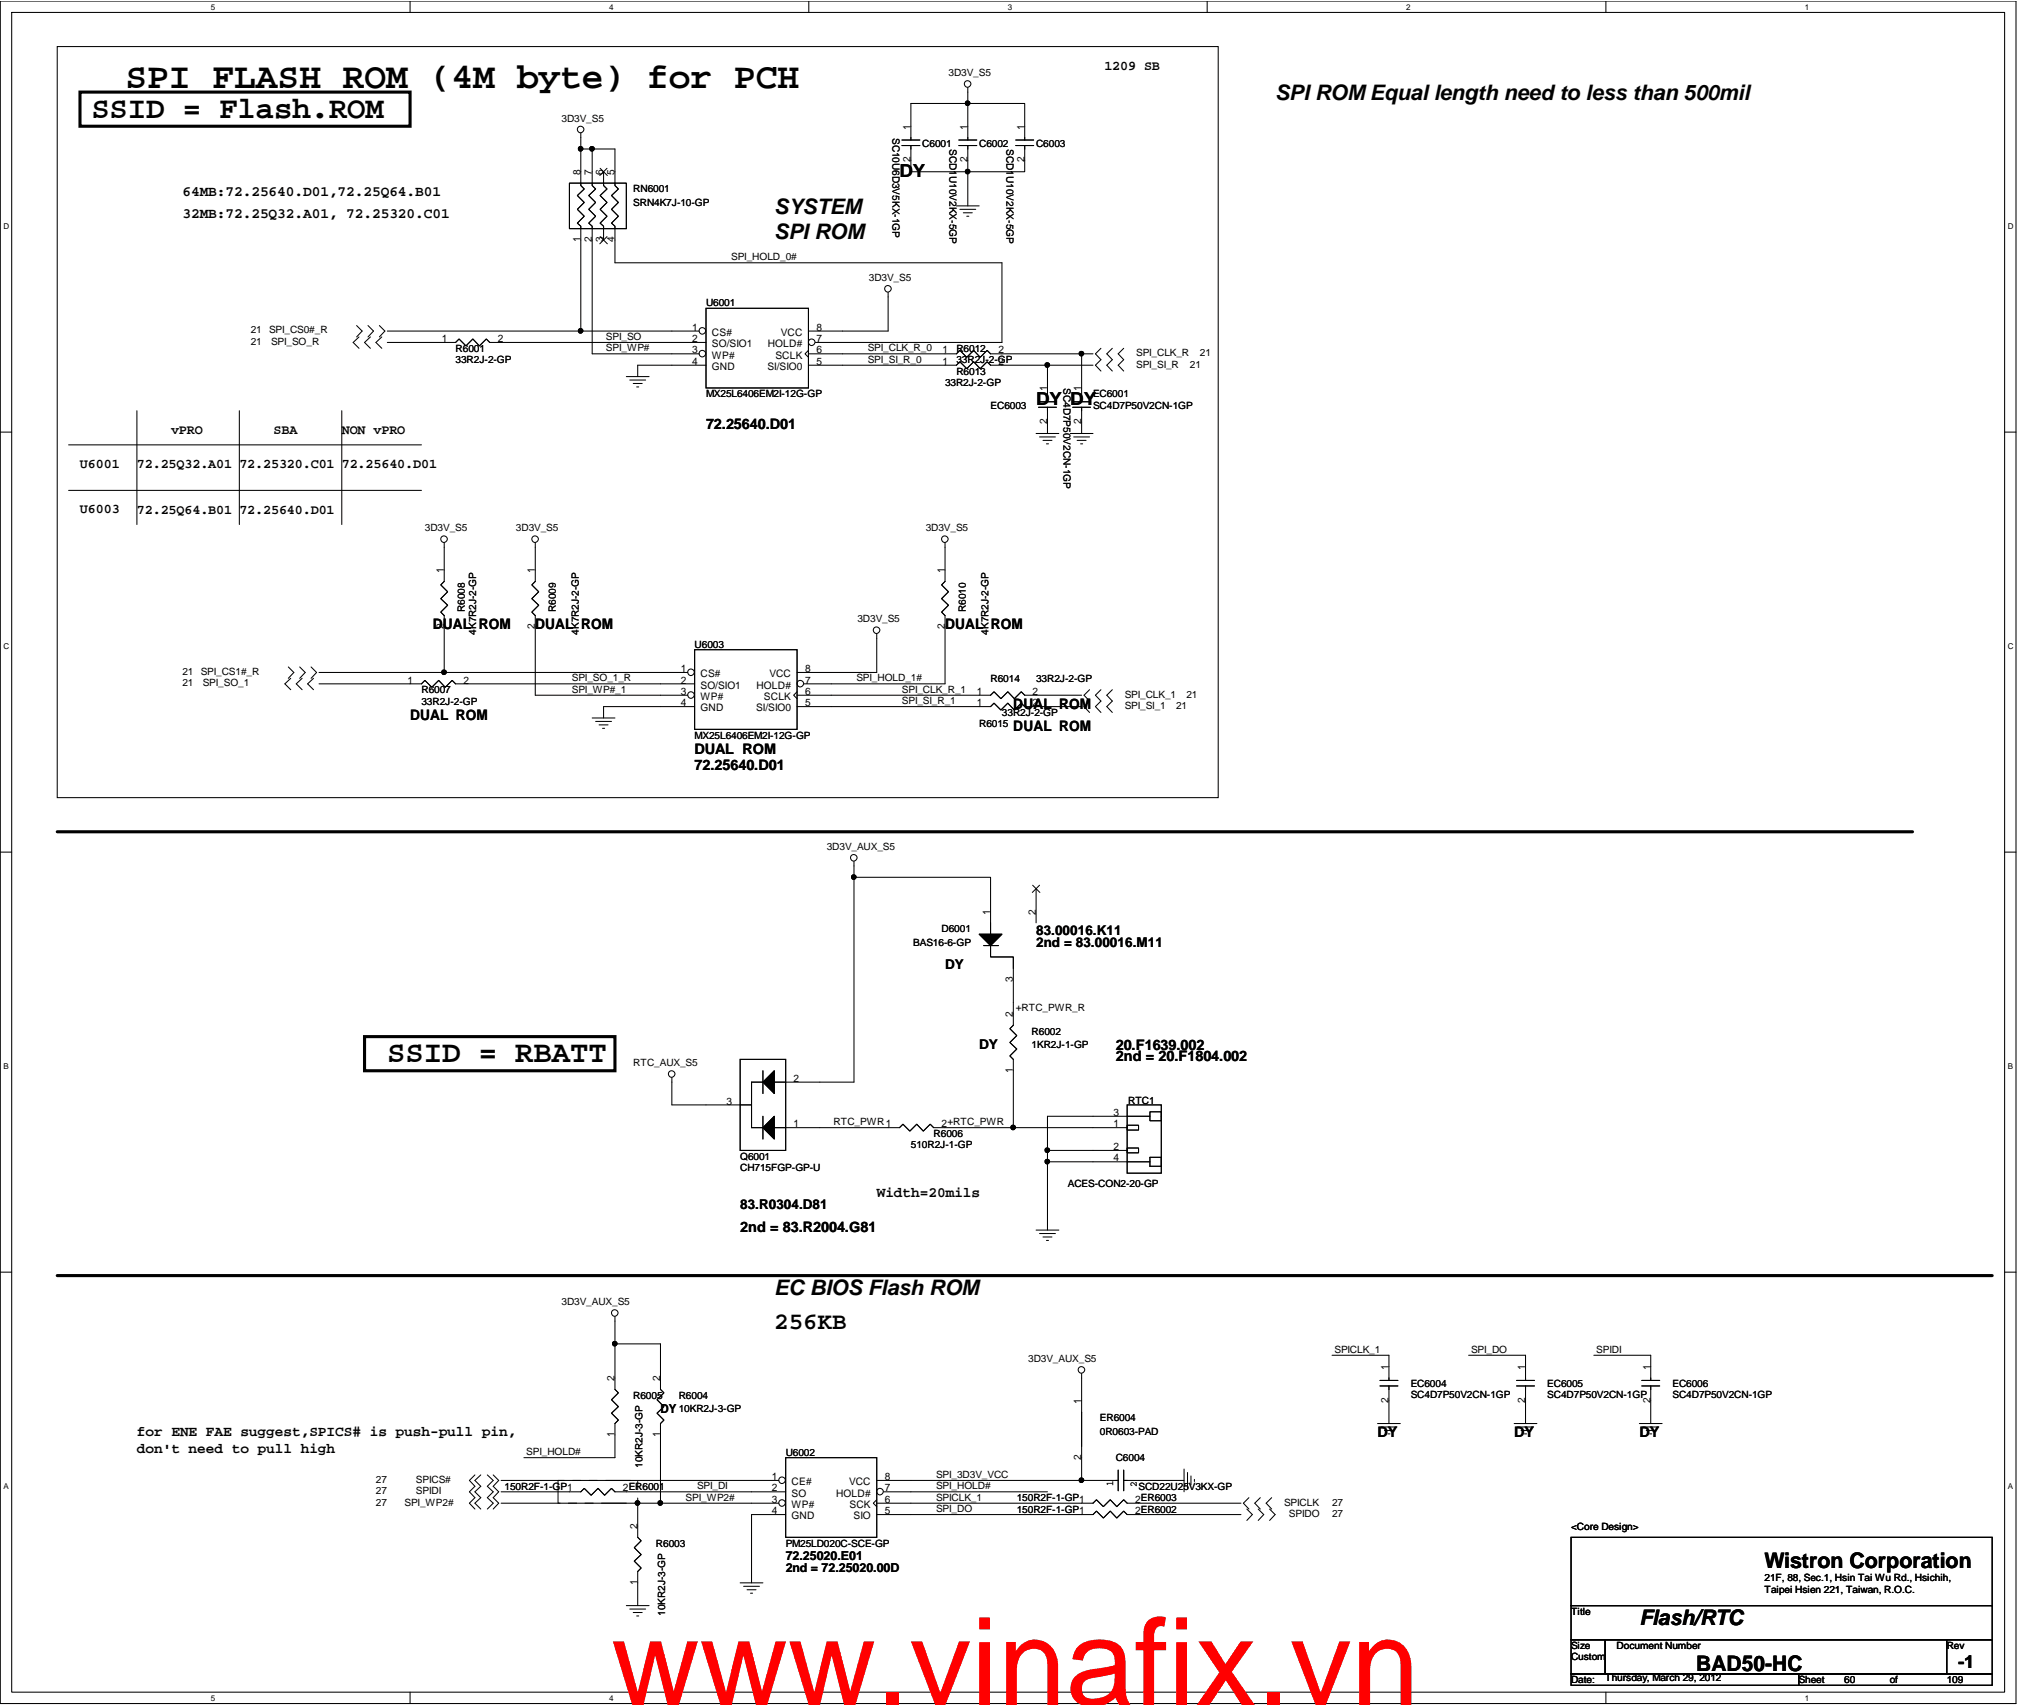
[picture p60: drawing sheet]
<svg xmlns="http://www.w3.org/2000/svg" width="234mm" height="197mm" viewBox="0 0 234 197" stroke-linecap="round" stroke-linejoin="round" font-family="sans-serif">
<defs><g id="words">
<text font-size="14.1" fill="#f00" x="70.6" y="196.9">www.vinafix.vn</text>
<text font-size="4.2" x="14.5" y="10.2">SPI FLASH ROM (4M byte) for PCH</text>
<g font-size="3.5">
<text x="10.5" y="13.6">SSID = Flash.ROM</text>
<text x="44.7" y="122.7">SSID = RBATT</text>
</g>
<text font-size="2.7" x="89.4" y="153.5">256KB</text>
<g font-size="2.5">
<text x="147.2" y="11.6">SPI ROM Equal length need to less than 500mil</text>
<text x="89.4" y="24.7">SYSTEM</text>
<text x="89.4" y="27.6">SPI ROM</text>
<text x="89.4" y="149.6">EC BIOS Flash ROM</text>
<text x="203.7" y="181.1">Wistron Corporation</text>
<text x="189.3" y="187.7">Flash/RTC</text>
<text x="195.8" y="192.9">BAD50-HC</text>
</g>
<g font-size="2.1">
<text x="103.8" y="20.5">DY</text>
<text x="119.6" y="46.8">DY DY</text>
<text x="226.1" y="192.6">-1</text>
</g>
<g font-size="1.7">
<text x="21.1" y="22.6">64MB:72.25640.D01,72.25Q64.B01</text>
<text x="21.1" y="25.2">32MB:72.25Q32.A01, 72.25320.C01</text>
<text x="81.5" y="49.5">72.25640.D01</text>
<text x="50" y="72.6">DUAL ROM</text>
<text x="61.8" y="72.6">DUAL ROM</text>
<text x="109.1" y="72.6">DUAL ROM</text>
<text x="47.3" y="83.1">DUAL ROM</text>
<text x="117" y="81.8">DUAL ROM</text>
<text x="80.2" y="88.9">72.25640.D01</text>
<text x="80.2" y="87.1">DUAL ROM</text>
<text x="117" y="84.5">DUAL ROM</text>
<text x="128.8" y="122.6">2nd = 20.F1804.002</text>
<text x="128.8" y="121.3">20.F1639.002</text>
<text x="85.4" y="142.3">2nd = 83.R2004.G81</text>
<text x="101.2" y="138.2">Width=20mils</text>
<text x="15.8" y="165.8">for ENE FAE suggest,SPICS# is push-pull pin,</text>
<text x="15.8" y="167.8">don't need to pull high</text>
<text x="159" y="165.9">DY</text>
<text x="174.8" y="165.9">DY</text>
<text x="189.3" y="165.9">DY</text>
</g>
<g font-size="1.6">
<text x="127.5" y="8">1209 SB</text>
<text x="19.7" y="50.1">vPRO</text>
<text x="31.6" y="50.1">SBA</text>
<text x="39.5" y="50.1">NON vPRO</text>
<text x="9.2" y="59.3">U6003</text>
<text x="9.2" y="54">U6001</text>
<text x="15.8" y="54">72.25Q32.A01</text>
<text x="15.8" y="59.3">72.25Q64.B01</text>
<text x="27.6" y="54">72.25320.C01</text>
<text x="27.6" y="59.3">72.25640.D01</text>
<text x="39.5" y="54">72.25640.D01</text>
<text x="119.6" y="108">83.00016.K11</text>
<text x="109.1" y="111.9">DY</text>
<text x="119.6" y="109.3">2nd = 83.00016.M11</text>
<text x="113" y="121.1">DY</text>
<text x="85.4" y="139.6">83.R0304.D81</text>
</g>
<g font-size="1.4">
<text x="76.3" y="163.1">DY</text>
<text x="90.7" y="180.2">72.25020.E01</text>
<text x="90.7" y="181.5">2nd = 72.25020.00D</text>
</g>
<g font-size="1.2">
<text x="109.5" y="8.8">3D3V_S5</text>
<text x="64.8" y="14.1">3D3V_S5</text>
<text x="103" y="15.9" transform="rotate(90 103 15.9)">SC10U6D3V5KX-1GP</text>
<text x="105.1" y="15" transform="rotate(-90 105.1 15)">1</text>
<text x="106.5" y="17">C6001</text>
<text x="109.6" y="17.2" transform="rotate(90 109.6 17.2)">SCD1U10V2KX-5GP</text>
<text x="111.7" y="15" transform="rotate(-90 111.7 15)">1</text>
<text x="113" y="17">C6002</text>
<text x="116.2" y="17.2" transform="rotate(90 116.2 17.2)">SCD1U10V2KX-5GP</text>
<text x="118.3" y="15" transform="rotate(-90 118.3 15)">1</text>
<text x="119.6" y="17">C6003</text>
<text x="67" y="20.2" transform="rotate(-90 67 20.2)">8</text>
<text x="68.3" y="20.2" transform="rotate(-90 68.3 20.2)">7</text>
<text x="69.6" y="20.2" transform="rotate(-90 69.6 20.2)">6</text>
<text x="71" y="20.2" transform="rotate(-90 71 20.2)">5</text>
<text x="73.1" y="22.2">RN6001</text>
<text x="73.1" y="23.8">SRN4K7J-10-GP</text>
<text x="105.1" y="18.8" transform="rotate(-90 105.1 18.8)">2</text>
<text x="111.7" y="18.8" transform="rotate(-90 111.7 18.8)">2</text>
<text x="118.3" y="18.8" transform="rotate(-90 118.3 18.8)">2</text>
<text x="67" y="28" transform="rotate(-90 67 28)">1</text>
<text x="68.3" y="28" transform="rotate(-90 68.3 28)">2</text>
<text x="69.6" y="28" transform="rotate(-90 69.6 28)">3</text>
<text x="71" y="28" transform="rotate(-90 71 28)">4</text>
<text x="81.5" y="35.4">U6001</text>
<text x="84.4" y="30.1">SPI_HOLD_0#</text>
<text x="100.3" y="32.5">3D3V_S5</text>
<text x="28.9" y="39.8">21</text>
<text x="28.9" y="38.5">21</text>
<text x="31.1" y="38.5">SPI_CS0#_R</text>
<text x="31.3" y="39.8">SPI_SO_R</text>
<text x="51" y="39.5">1</text>
<text x="52.6" y="40.6">R6001</text>
<text x="52.6" y="41.9">33R2J-2-GP</text>
<text x="57.5" y="39.5">2</text>
<text x="70" y="40.6">SPI_WP#</text>
<text x="70" y="39.3">SPI_SO</text>
<text x="79.9" y="38.2">1</text>
<text x="79.9" y="39.5">2</text>
<text x="79.9" y="40.8">3</text>
<text x="82.2" y="38.8">CS#</text>
<text x="82.2" y="40.1">SO/SIO1</text>
<text x="82.2" y="41.4">WP#</text>
<text x="88.6" y="40.1">HOLD#</text>
<text x="89.5" y="41.4">SCLK</text>
<text x="90.1" y="38.8">VCC</text>
<text x="94.2" y="39.5">7</text>
<text x="94.2" y="40.8">6</text>
<text x="94.2" y="38.2">8</text>
<text x="100.2" y="40.6">SPI_CLK_R_0</text>
<text x="100.2" y="41.9">SPI_SI_R_0</text>
<text x="108.8" y="40.8">1</text>
<text x="110.4" y="40.6">R6012</text>
<text x="110.4" y="41.9">33R2J-2-GP</text>
<text x="115.3" y="40.8">2</text>
<text x="131.2" y="41.1">SPI_CLK_R</text>
<text x="138.5" y="41.1">21</text>
<text x="79.9" y="42.1">4</text>
<text x="81.5" y="45.9">MX25L6406EM2I-12G-GP</text>
<text x="82.2" y="42.7">GND</text>
<text x="88.6" y="42.7">SI/SIO0</text>
<text x="94.2" y="42.1">5</text>
<text x="108.8" y="42.1">1</text>
<text x="109.1" y="44.6">33R2J-2-GP</text>
<text x="110.4" y="43.2">R6013</text>
<text x="114.4" y="47.2">EC6003</text>
<text x="115.3" y="42.1">2</text>
<text x="120.9" y="45.2" transform="rotate(-90 120.9 45.2)">1</text>
<text x="122.8" y="44.8" transform="rotate(90 122.8 44.8)">SC4D7P50V2CN-1GP</text>
<text x="124.8" y="45.2" transform="rotate(-90 124.8 45.2)">1</text>
<text x="126.2" y="45.9">EC6001</text>
<text x="126.2" y="47.2">SC4D7P50V2CN-1GP</text>
<text x="131.2" y="42.4">SPI_SI_R</text>
<text x="137.4" y="42.4">21</text>
<text x="120.9" y="49" transform="rotate(-90 120.9 49)">2</text>
<text x="124.8" y="49" transform="rotate(-90 124.8 49)">2</text>
<text x="49.1" y="61.4">3D3V_S5</text>
<text x="59.6" y="61.4">3D3V_S5</text>
<text x="106.9" y="61.4">3D3V_S5</text>
<text x="51.2" y="66.2" transform="rotate(-90 51.2 66.2)">1</text>
<text x="53.7" y="70.7" transform="rotate(-90 53.7 70.7)">R6008</text>
<text x="61.8" y="66.2" transform="rotate(-90 61.8 66.2)">1</text>
<text x="64.2" y="70.7" transform="rotate(-90 64.2 70.7)">R6009</text>
<text x="99" y="71.9">3D3V_S5</text>
<text x="109.1" y="66.2" transform="rotate(-90 109.1 66.2)">1</text>
<text x="111.5" y="70.7" transform="rotate(-90 111.5 70.7)">R6010</text>
<text x="21.1" y="77.9">21</text>
<text x="23.2" y="77.9">SPI_CS1#_R</text>
<text x="51.2" y="72.6" transform="rotate(-90 51.2 72.6)">2</text>
<text x="55" y="73.3" transform="rotate(-90 55 73.3)">4K7R2J-2-GP</text>
<text x="61.8" y="72.6" transform="rotate(-90 61.8 72.6)">2</text>
<text x="66.8" y="73.3" transform="rotate(-90 66.8 73.3)">4K7R2J-2-GP</text>
<text x="78.6" y="77.6">1</text>
<text x="80.2" y="74.8">U6003</text>
<text x="92.9" y="77.6">8</text>
<text x="109.1" y="72.6" transform="rotate(-90 109.1 72.6)">2</text>
<text x="114.1" y="73.3" transform="rotate(-90 114.1 73.3)">4K7R2J-2-GP</text>
<text x="21.1" y="79.2">21</text>
<text x="23.4" y="79.2">SPI_SO_1</text>
<text x="47.1" y="78.9">1</text>
<text x="48.7" y="80">R6007</text>
<text x="48.7" y="81.4">33R2J-2-GP</text>
<text x="53.5" y="78.9">2</text>
<text x="66" y="78.7">SPI_SO_1_R</text>
<text x="66" y="80">SPI_WP#_1</text>
<text x="78.6" y="78.9">2</text>
<text x="78.6" y="80.2">3</text>
<text x="78.6" y="81.6">4</text>
<text x="80.9" y="78.2">CS#</text>
<text x="80.9" y="79.5">SO/SIO1</text>
<text x="80.9" y="80.8">WP#</text>
<text x="80.9" y="82.1">GND</text>
<text x="87.3" y="82.1">SI/SIO0</text>
<text x="87.3" y="79.5">HOLD#</text>
<text x="88.2" y="80.8">SCLK</text>
<text x="88.8" y="78.2">VCC</text>
<text x="92.9" y="78.9">7</text>
<text x="92.9" y="81.6">5</text>
<text x="92.9" y="80.2">6</text>
<text x="98.9" y="78.7">SPI_HOLD_1#</text>
<text x="104.1" y="81.3">SPI_SI_R_1</text>
<text x="104.1" y="80">SPI_CLK_R_1</text>
<text x="112.8" y="80.2">1</text>
<text x="112.8" y="81.6">1</text>
<text x="113" y="84">R6015</text>
<text x="114.4" y="78.7">R6014</text>
<text x="115.7" y="82.7">33R2J-2-GP</text>
<text x="119.2" y="80.2">2</text>
<text x="119.2" y="81.6">2</text>
<text x="119.6" y="78.7">33R2J-2-GP</text>
<text x="129.8" y="80.6">SPI_CLK_1</text>
<text x="129.8" y="81.9">SPI_SI_1</text>
<text x="135.8" y="81.9">21</text>
<text x="137" y="80.6">21</text>
<text x="80.2" y="85.3">MX25L6406EM2I-12G-GP</text>
<text x="95.4" y="98.2">3D3V_AUX_S5</text>
<text x="108.7" y="107.6">D6001</text>
<text x="114.3" y="105.6" transform="rotate(-90 114.3 105.6)">1</text>
<text x="119.6" y="105.6" transform="rotate(-90 119.6 105.6)">2</text>
<text x="105.4" y="109.2">BAS16-6-GP</text>
<text x="116.9" y="113.4" transform="rotate(-90 116.9 113.4)">3</text>
<text x="116.9" y="117.5" transform="rotate(-90 116.9 117.5)">2</text>
<text x="117.3" y="116.8">+RTC_PWR_R</text>
<text x="119.1" y="119.5">R6002</text>
<text x="73.1" y="123.1">RTC_AUX_S5</text>
<text x="91.6" y="124.9">2</text>
<text x="116.9" y="123.9" transform="rotate(-90 116.9 123.9)">1</text>
<text x="119.1" y="121.1">1KR2J-1-GP</text>
<text x="83.9" y="127.5">3</text>
<text x="91.6" y="130.2">1</text>
<text x="96.2" y="129.9">RTC_PWR1</text>
<text x="107.8" y="131.3">R6006</text>
<text x="108.7" y="130.2">2+RTC_PWR</text>
<text x="128.5" y="130.2">1</text>
<text x="128.5" y="128.9">3</text>
<text x="130.2" y="127.5">RTC1</text>
<text x="85.4" y="133.9">Q6001</text>
<text x="85.4" y="135.2">CH715FGP-GP-U</text>
<text x="105.2" y="132.6">510R2J-1-GP</text>
<text x="123.3" y="137.1">ACES-CON2-20-GP</text>
<text x="128.5" y="134.1">4</text>
<text x="128.5" y="132.8">2</text>
<text x="64.8" y="150.7">3D3V_AUX_S5</text>
<text x="71" y="159.5" transform="rotate(-90 71 159.5)">2</text>
<text x="73.1" y="161.5">R6005</text>
<text x="76.2" y="159.5" transform="rotate(-90 76.2 159.5)">2</text>
<text x="78.4" y="161.5">R6004</text>
<text x="118.7" y="157.3">3D3V_AUX_S5</text>
<text x="154.1" y="156.2">SPICLK_1</text>
<text x="160.3" y="162" transform="rotate(-90 160.3 162)">2</text>
<text x="160.3" y="158.2" transform="rotate(-90 160.3 158.2)">1</text>
<text x="162.9" y="160.2">EC6004</text>
<text x="162.9" y="161.4">SC4D7P50V2CN-1GP</text>
<text x="169.8" y="156.2">SPI_DO</text>
<text x="176.1" y="162" transform="rotate(-90 176.1 162)">2</text>
<text x="176.1" y="158.2" transform="rotate(-90 176.1 158.2)">1</text>
<text x="178.6" y="160.2">EC6005</text>
<text x="178.6" y="161.4">SC4D7P50V2CN-1GP</text>
<text x="184.3" y="156.2">SPIDI</text>
<text x="190.5" y="162" transform="rotate(-90 190.5 162)">2</text>
<text x="190.5" y="158.2" transform="rotate(-90 190.5 158.2)">1</text>
<text x="193.1" y="160.2">EC6006</text>
<text x="193.1" y="161.4">SC4D7P50V2CN-1GP</text>
<text x="71" y="165.9" transform="rotate(-90 71 165.9)">1</text>
<text x="76.2" y="165.9" transform="rotate(-90 76.2 165.9)">1</text>
<text x="78.4" y="163.1">10KR2J-3-GP</text>
<text x="124.8" y="162.1" transform="rotate(-90 124.8 162.1)">1</text>
<text x="127" y="164.1">ER6004</text>
<text x="127" y="165.7">0R0603-PAD</text>
<text x="43.4" y="171.2">27</text>
<text x="43.4" y="172.5">27</text>
<text x="43.4" y="173.9">27</text>
<text x="46.7" y="173.9">SPI_WP2#</text>
<text x="48" y="171.2">SPICS#</text>
<text x="48" y="172.5">SPIDI</text>
<text x="58.3" y="172">150R2F-1-GP1</text>
<text x="60.8" y="168">SPI_HOLD#</text>
<text x="71.9" y="172.2">2ER6001</text>
<text x="74.2" y="169.5" transform="rotate(-90 74.2 169.5)">10KR2J-3-GP</text>
<text x="79.2" y="173.3">SPI_WP2#</text>
<text x="80.5" y="172">SPI_DI</text>
<text x="89.1" y="170.9">1</text>
<text x="89.1" y="172.2">2</text>
<text x="89.1" y="173.5">3</text>
<text x="90.7" y="168.1">U6002</text>
<text x="91.4" y="171.5">CE#</text>
<text x="91.4" y="172.8">SO</text>
<text x="96.5" y="172.8">HOLD#</text>
<text x="98" y="171.5">VCC</text>
<text x="102.1" y="172.2">7</text>
<text x="102.1" y="173.5">6</text>
<text x="102.1" y="170.9">8</text>
<text x="108.1" y="172">SPI_HOLD#</text>
<text x="108.1" y="173.3">SPICLK_1</text>
<text x="108.1" y="170.7">SPI_3D3V_VCC</text>
<text x="117.4" y="173.3">150R2F-1-GP1</text>
<text x="124.8" y="168.6" transform="rotate(-90 124.8 168.6)">2</text>
<text x="128.5" y="171.6" transform="rotate(-90 128.5 171.6)">1</text>
<text x="128.8" y="168.8">C6004</text>
<text x="131" y="173.5">2ER6003</text>
<text x="131.2" y="171.7" transform="rotate(-90 131.2 171.7)">2</text>
<text x="131.4" y="172">SCD22U25V3KX-GP</text>
<text x="148.2" y="173.9">SPICLK</text>
<text x="153.8" y="173.9">27</text>
<text x="73.6" y="176.6" transform="rotate(-90 73.6 176.6)">2</text>
<text x="75.7" y="178.6">R6003</text>
<text x="89.1" y="174.8">4</text>
<text x="90.7" y="178.6">PM25LD020C-SCE-GP</text>
<text x="91.4" y="174.1">WP#</text>
<text x="91.4" y="175.4">GND</text>
<text x="98.1" y="174.1">SCK</text>
<text x="98.5" y="175.4">SIO</text>
<text x="102.1" y="174.8">5</text>
<text x="108.1" y="174.6">SPI_DO</text>
<text x="117.4" y="174.7">150R2F-1-GP1</text>
<text x="131" y="174.8">2ER6002</text>
<text x="148.8" y="175.2">SPIDO</text>
<text x="153.8" y="175.2">27</text>
<text x="181.4" y="176.6">&lt;Core Design&gt;</text>
<text x="73.6" y="183" transform="rotate(-90 73.6 183)">1</text>
<text x="203.7" y="182.5">21F, 88, Sec.1, Hsin Tai Wu Rd., Hsichih,</text>
<text x="203.7" y="183.9">Taipei Hsien 221, Taiwan, R.O.C.</text>
<text x="76.8" y="186.6" transform="rotate(-90 76.8 186.6)">10KR2J-3-GP</text>
<text x="181.4" y="186.5">Title</text>
<text x="181.4" y="190.4">Size</text>
<text x="181.4" y="191.7">Custom</text>
<text x="186.6" y="190.4">Document Number</text>
<text x="224.7" y="190.4">Rev</text>
<text x="181.4" y="194.4">Date:</text>
<text x="185.3" y="194.1">Thursday, March 29, 2012</text>
<text x="207.6" y="194.4">Sheet</text>
<text x="212.9" y="194.4">60</text>
<text x="218.2" y="194.4">of</text>
<text x="224.7" y="194.4">109</text>
</g>
<g font-size=".9">
<text x="24.3" y="1.1">5</text>
<text x="70.3" y="1.1">4</text>
<text x="116.3" y="1.1">3</text>
<text x="162.3" y="1.1">2</text>
<text x="208.4" y="1.1">1</text>
<text x=".4" y="26.5">D</text>
<text x="231.8" y="26.5">D</text>
<text x=".4" y="74.9">C</text>
<text x="231.8" y="74.9">C</text>
<text x=".4" y="123.4">B</text>
<text x="231.8" y="123.4">B</text>
<text x=".4" y="171.9">A</text>
<text x="231.8" y="171.9">A</text>
<text x="24.3" y="196.4">5</text>
<text x="70.3" y="196.4">4</text>
<text x="162.3" y="196.4">2</text>
<text x="208.4" y="196.4">1</text>
</g>
</g></defs>
<path d="M0 .1h232.7v196.6h-232.7zM1.4 1.4h230v194h-230z" fill="none" stroke="#000" stroke-width=".12"/>
<g fill="#fff">
<path d="M24.3 .3h.5v1h-.5z"/>
<path d="M24.3 195.6h.5v1h-.5z"/>
</g>
<path d="M47.3 .1v1.3M47.3 195.4v1.3" fill="none" stroke="#000" stroke-width=".12"/>
<g fill="#fff">
<path d="M70.3 .3h.5v1h-.5z"/>
<path d="M70.3 195.6h.5v1h-.5z"/>
</g>
<path d="M93.4 .1v1.3M93.4 195.4v1.3" fill="none" stroke="#000" stroke-width=".12"/>
<g fill="#fff">
<path d="M116.3 .3h.6v1h-.6z"/>
<path d="M116.3 195.6h.6v1h-.6z"/>
</g>
<path d="M139.4 .1v1.3M139.4 195.4v1.3" fill="none" stroke="#000" stroke-width=".12"/>
<g fill="#fff">
<path d="M162.3 .3h.6v1h-.6z"/>
<path d="M162.3 195.6h.6v1h-.6z"/>
</g>
<path d="M185.4 .1v1.3M185.4 195.4v1.3" fill="none" stroke="#000" stroke-width=".12"/>
<g fill="#fff">
<path d="M208.4 .3h.5v1h-.5z"/>
<path d="M208.4 195.6h.5v1h-.5z"/>
<path d="M.4 25.6h.7v1.1h-.7z"/>
<path d="M231.8 25.6h.7v1.1h-.7z"/>
<path d="M.4 74.1h.7v1h-.7z"/>
<path d="M231.8 74.1h.7v1h-.7z"/>
</g>
<path d="M0 49.9h1.4M231.4 49.9h1.3" fill="none" stroke="#000" stroke-width=".12"/>
<g fill="#fff">
<path d="M.4 122.6h.6v1h-.6z"/>
<path d="M231.8 122.6h.6v1h-.6z"/>
</g>
<path d="M0 98.4h1.4M231.4 98.4h1.3" fill="none" stroke="#000" stroke-width=".12"/>
<g fill="#fff">
<path d="M.4 171.1h.6v1h-.6z"/>
<path d="M231.8 171.1h.6v1h-.6z"/>
</g>
<g fill="none" stroke="#000" stroke-width=".12">
<path d="M6.6 5.4h134v86.7h-134zM67.1 15.4v1.8h1.3M67.1 17.2v2.6M68.4 17.2h2.6v2.6M68.4 17.2v2.6M105.2 18.5v1.3h6.5M110.7 16.8h2.1M110.7 16.2h2.1M111.7 11.9h-6.5v2.7M111.7 19.8v4M111.7 11.9v4.3M111.7 16.8v3"/>
<path d="M111.7 10.1v1.8M111.7 11.9h6.6v2.7M118.3 18.5v1.3h-6.6M41.2 37.6l.6 .6-.6 .7M41.4 38.9l-.6 .6 .6 .7M42.5 37.6l.6 .6-.6 .7M42.8 38.9l-.7 .6 .7 .7M43.8 37.6l.6 .6-.6 .7M44.1 38.9l-.7 .6 .7 .7M44.7 38.2h22.4M44.7 39.5h6.6M57.9 39.5h19.7"/>
<path d="M67.1 38.2h10.5M67.1 27.7v10.5M68.4 27.7v13.2h9.2M71 27.7v2.6h44.7v9.2h-18.4M102.5 33.8v4.4h-5.2M110.4 23.8h2.6M110.8 24.2h1.8M111.2 24.6h1M111.6 25h.2M7.9 51.4h40.8M7.9 56.6h40.8M15.8 47.4v13.2"/>
<path d="M27.6 47.4v13.2M39.5 47.4v13.2M72.3 43.5h2.6M72.7 43.9h1.8M73.1 44.3h1M73.5 44.7h.2M77.6 42.2h-4v1.3M97.3 42.2h11.8M115.7 42.2h5.2M119.6 50.1h2.6M120 50.5h1.8M120.4 50.9h1"/>
<path d="M120.8 51.3h.2M120.9 48.7v1.4M120.9 42.2v2.6M120.9 42.2h5.3M123.6 50.1h2.6M124 50.5h1.8M124.4 50.9h1M124.8 51.3h.2M124.9 40.9h-10.5l-.4-.4-.8 .8-.8-.8-.8 .8-.8-.8-.4 .4h-13.1M124.9 48.7v1.4M124.9 40.9h1.3M124.9 40.9v3.9"/>
<path d="M127.1 40.2l-.6 .7 .6 .6-.6 .7 .6 .6M128.4 40.2l-.6 .7 .6 .6-.6 .7 .6 .6M129.7 40.2l-.6 .7 .6 .6-.6 .7 .6 .6M33.3 77l.6 .7-.6 .6M33.6 78.3l-.7 .7 .7 .6M34.6 77l.6 .7-.6 .6M34.9 78.3l-.7 .7 .7 .6M35.9 77l.7 .7-.7 .6M36.2 78.3l-.7 .7 .7 .6M36.8 77.6h14.5M51.3 72.4v5.2M51.3 77.6h25"/>
<path d="M51.3 62.7v3.1M61.8 72.4v7.9h14.5M61.8 62.7v3.1M76.3 79h-23.7l-.4-.4-.8 .8-.8-.8-.8 .8-.7-.8-.4 .4h-11.9M101.2 73.2v4.5h-5.2M109.1 62.7v3.1M109.1 72.4v6.6h-13.1M125.8 79.6l-.7 .7 .7 .7-.7 .6 .7 .7M127.1 79.6l-.6 .7 .6 .7-.6 .6 .6 .7M128.4 79.6l-.6 .7 .6 .7-.6 .6 .6 .7M68.4 82.9h2.6M68.8 83.3h1.8"/>
<path d="M69.2 83.7h1M69.6 84.1h.2M76.3 81.6h-6.6v1.3M96 81.6h17M96 80.3h17M98.6 99.5v1.8h15.8v6.6M119.6 81.6h5.3M119.6 80.3h5.3M98.6 101.3v23.7h-9.2M113 107.9h2.7l-1.3 1.3zM113.6 109.2h1.7M114.4 109.2v1.3h2.6v6.6"/>
<path d="M119.2 102.2l.9 .9M119.6 102.6v4M120 102.2l-.8 .9M77.6 124.4v3.2h9.2M85.4 122.3h5.3v10.5h-5.3zM88.1 125h-1.3v5.2h1.3M88.1 128.9v2.6M88.1 123.6v2.7M89.4 130.2h13.1M89.4 128.9v2.6l-1.3-1.3zM89.4 123.6v2.7l-1.3-1.3zM109.1 130.2h7.9"/>
<path d="M117 123.6v6.6M117 130.2h9.2M120.9 134.2v7.8M120.9 132.8v1.4M120.9 132.8h5.3M120.9 134.2h5.3M126.2 128.9h-5.3v3.9M0 146.9h1.4M71 155.2h5.3v3.9M71 155.2v3.9M71 152v3.2M119.6 142h2.6"/>
<path d="M120 142.4h1.8M120.4 142.8h1M120.8 143.2h.2M124.9 158.6v3.1M153.8 156.5h6.5v1.3M169.5 156.5h6.6v1.3M184 156.5h6.6v2.9M189.5 159.4h2.1M231.4 146.9h1.3M54.8 170.3l-.6 .6 .6 .7-.6 .7 .6 .6-.6 .7 .6 .7M55.5 170.3l-.7 .6 .7 .7-.7 .7 .7 .6-.7 .7 .7 .7M56.3 170.3l.6 .6-.6 .7 .6 .7-.6 .6 .6 .7-.6 .7"/>
<path d="M56.9 170.3l.7 .6-.7 .7 .7 .7-.7 .6 .7 .7-.7 .7M57.9 170.9h28.9M57.9 173.6h15.7M57.9 172.3h7.8M71 165.7v2.6h-10.5M72.3 172.3h14.5M73.6 173.6v2.6M73.6 173.6h2.7M76.3 173.6h10.5M76.3 165.7v7.9M86.8 174.9v7.9M105.2 174.9h21l.4-.4 .8 .8 .8-.8 .7 .8 .8-.8 .4 .4h13.2"/>
<path d="M105.2 173.6h19.7M105.2 170.9h19.7M105.2 172.3h15.7M124.9 170.9h2.6M124.9 168.3v2.6M131.4 170.9h5.3M131.4 173.6h11.9M136.7 169.6v2.7M137.1 170v1.9M137.5 170.4v1.1M137.9 170.8v.3M143.9 174.3l.7 .6-.7 .7"/>
<path d="M144.2 172.9l-.7 .7 .7 .7M145.3 174.3l.6 .6-.6 .7M145.5 172.9l-.6 .7 .6 .7M146.6 174.3l.6 .6-.6 .7M146.8 172.9l-.6 .7 .6 .7M159 164.4h2.7M159.4 164.8h1.9M159.8 165.2h1.1M160.2 165.6h.3M160.3 161.7v2.7M174.8 164.4h2.6M175.2 164.8h1.8"/>
<path d="M175.6 165.2h1M176 165.6h.2M176.1 161.7v2.7M181.4 177.5h48.6v7.9h-48.6zM189.3 164.4h2.6M189.5 160h2.1M189.7 164.8h1.8M190.1 165.2h1M190.5 165.6h.2M190.6 160v4.4M72.3 185.4h2.6M72.7 185.8h1.8"/>
<path d="M73.1 186.2h1M73.5 186.6h.2M73.6 182.8v2.6M85.4 182.8h2.7M85.8 183.2h1.9M86.2 183.6h1.1M86.6 184h.3M181.4 185.4h48.6v3.9h-48.6zM181.4 189.3h3.9v4h-3.9zM181.4 193.3h26.3v1.3h-26.3zM185.3 189.3h39.4v4h-39.4zM207.7 193.3h22.3v1.3h-22.3z"/>
<path d="M224.7 189.3h5.3v4h-5.3z"/>
<circle cx="67" cy="17.2" r=".26"/>
<circle cx="67" cy="14.9" r=".38"/>
<circle cx="68.3" cy="17.2" r=".26"/>
<circle cx="111.7" cy="19.8" r=".26"/>
<circle cx="111.7" cy="11.9" r=".26"/>
<circle cx="111.7" cy="9.7" r=".38"/>
<circle cx="67" cy="38.2" r=".26"/>
<circle cx="102.5" cy="33.3" r=".38"/>
<circle cx="120.9" cy="42.2" r=".26"/>
<circle cx="124.8" cy="40.8" r=".26"/>
<circle cx="51.3" cy="77.6" r=".26"/>
<circle cx="51.3" cy="62.3" r=".38"/>
<circle cx="61.8" cy="62.3" r=".38"/>
<circle cx="101.2" cy="72.8" r=".38"/>
<circle cx="109.1" cy="62.3" r=".38"/>
<circle cx="98.6" cy="99" r=".38"/>
<circle cx="98.6" cy="101.3" r=".26"/>
<circle cx="77.5" cy="124" r=".38"/>
<circle cx="117" cy="130.2" r=".26"/>
<circle cx="120.9" cy="132.8" r=".26"/>
<circle cx="120.9" cy="134.1" r=".26"/>
<circle cx="71" cy="155.2" r=".26"/>
<circle cx="71" cy="151.6" r=".38"/>
<circle cx="124.8" cy="158.2" r=".38"/>
<circle cx="73.6" cy="173.6" r=".26"/>
<circle cx="76.2" cy="173.6" r=".26"/>
<circle cx="124.8" cy="170.9" r=".26"/>
</g>
<g fill="#000">
<path d="M113 107.9h2.7l-1.3 1.3zM89.4 128.9v2.6l-1.3-1.3zM89.4 123.6v2.7l-1.3-1.3z"/>
<circle cx="67" cy="17.2" r=".26"/>
<circle cx="68.3" cy="17.2" r=".26"/>
<circle cx="111.7" cy="19.8" r=".26"/>
<circle cx="111.7" cy="11.9" r=".26"/>
<circle cx="67" cy="38.2" r=".26"/>
<circle cx="120.9" cy="42.2" r=".26"/>
<circle cx="124.8" cy="40.8" r=".26"/>
<circle cx="51.3" cy="77.6" r=".26"/>
<circle cx="98.6" cy="101.3" r=".26"/>
<circle cx="117" cy="130.2" r=".26"/>
<circle cx="120.9" cy="132.8" r=".26"/>
<circle cx="120.9" cy="134.1" r=".26"/>
<circle cx="71" cy="155.2" r=".26"/>
<circle cx="73.6" cy="173.6" r=".26"/>
<circle cx="76.2" cy="173.6" r=".26"/>
<circle cx="124.8" cy="170.9" r=".26"/>
</g>
<path d="M64.4 170.9h9.2v2.7h-9.2z" fill="none" stroke="#000" stroke-width=".12" stroke-dasharray="2.9 1 1 1 1 1"/>
<path d="M9.2 10.6h38.1v4h-38.1zM6.6 96h214.2M42.1 119.7h28.9v3.9h-28.9zM6.6 147.3h223.4" fill="none" stroke="#000" stroke-width=".36"/>
<circle cx="79.8" cy="77.6" r=".38" fill="#fff"/>
<g fill="none" stroke="#000" stroke-width=".12">
<path d="M76.3 79h3.9M76.3 77.7h3.1"/>
<circle cx="79.8" cy="77.6" r=".38"/>
</g>
<circle cx="79.8" cy="80.3" r=".38" fill="#fff"/>
<g fill="none" stroke="#000" stroke-width=".12">
<path d="M92 77.7h4M76.3 81.6h3.9M76.3 80.3h3.1"/>
<circle cx="79.8" cy="80.3" r=".38"/>
</g>
<circle cx="92.4" cy="78.9" r=".38" fill="#fff"/>
<g fill="none" stroke="#000" stroke-width=".12">
<path d="M109.1 42.2h1.3l.4-.4 .8 .8 .8-.8 .8 .8 .8-.8 .4 .4h1.3M80.2 75h11.8v9.2h-11.8zM92 79.9l-.4 .4 .4 .4M92.8 79h3.2M92 80.3h4M92 81.6h4M117 117.1v1.3l-.4 .4 .8 .8-.8 .8 .8 .7-.8 .8 .4 .4v1.3M127.5 170.9h1.6M129.1 169.8v2.3M129.7 170.9h1.7M129.7 169.8v2.3"/>
<circle cx="92.4" cy="78.9" r=".38"/>
</g>
<circle cx="90.3" cy="170.9" r=".38" fill="#fff"/>
<g fill="none" stroke="#000" stroke-width=".12">
<path d="M86.8 170.9h3.1M86.8 172.3h3.9"/>
<circle cx="90.3" cy="170.9" r=".38"/>
</g>
<circle cx="90.3" cy="173.6" r=".38" fill="#fff"/>
<g fill="none" stroke="#000" stroke-width=".12">
<path d="M86.8 173.6h3.1M86.8 174.9h3.9M101.2 170.9h4"/>
<circle cx="90.3" cy="173.6" r=".38"/>
</g>
<circle cx="101.6" cy="172.2" r=".38" fill="#fff"/>
<g fill="none" stroke="#000" stroke-width=".12">
<path d="M104.1 16.2h2.1M104.1 16.8h2.1M105.2 14.6v1.6M105.2 16.8v1.7M51.3 39.5h1.3l.4-.4 .8 .8 .8-.8 .7 .8 .8-.8 .4 .4h1.4M119.9 46.4h2.1M119.9 47h2.1M120.9 44.8v1.6M120.9 47v1.7M123.8 47h2.1M123.8 46.4h2.1M124.9 44.8v1.6"/>
<path d="M124.9 47v1.7M61.8 65.8v1.3l-.4 .4 .8 .8-.8 .8 .8 .8-.8 .8 .4 .4v1.3M109.1 65.8v1.3l-.4 .4 .8 .8-.8 .8 .8 .8-.8 .8 .4 .4v1.3M113 80.3h1.4l.4-.4 .8 .8 .7-.8 .8 .8 .8-.8 .4 .4h1.3M113 81.6h1.4l.4-.4 .8 .8 .7-.8 .8 .8 .8-.8 .4 .4h1.3M102.5 130.2h1.3l.4-.4 .8 .8 .8-.8 .8 .8 .8-.8 .4 .4h1.3M71 159.1v1.3l.4 .4-.8 .8 .8 .8-.8 .8 .8 .8-.4 .4v1.3M76.3 159.1v1.3l.3 .4-.7 .8 .7 .8-.7 .8 .7 .8-.3 .4v1.3M159.3 159.4h2.1M160.3 157.8v1.6M73.6 176.2v1.3l.4 .4-.8 .8 .8 .8-.8 .8 .8 .8-.4 .4v1.3M90.7 168.3h10.5v9.2h-10.5z"/>
<path d="M101.2 173.2l-.4 .4 .4 .4M101.2 173.6h4M101.2 174.9h4M102 172.3h3.2M124.9 161.7v6.6M124.9 173.6h1.3l.4-.4 .8 .8 .8-.8 .7 .8 .8-.8 .4 .4h1.3M159.3 160h2.1M160.3 160v1.7"/>
<circle cx="101.6" cy="172.2" r=".38"/>
</g>
<circle cx="81.1" cy="38.2" r=".38" fill="#fff"/>
<g fill="none" stroke="#000" stroke-width=".12">
<path d="M77.6 39.5h3.9M77.6 38.2h3.1"/>
<circle cx="81.1" cy="38.2" r=".38"/>
</g>
<circle cx="81.1" cy="40.8" r=".38" fill="#fff"/>
<g fill="none" stroke="#000" stroke-width=".12">
<path d="M93.3 38.2h4M77.6 42.2h3.9M77.6 40.9h3.1"/>
<circle cx="81.1" cy="40.8" r=".38"/>
</g>
<circle cx="93.7" cy="39.5" r=".38" fill="#fff"/>
<g fill="none" stroke="#000" stroke-width=".12">
<path d="M67.1 19.8v1.6l.4 .4-.8 .8 .8 .8-.8 .8 .8 .8-.8 .8 .4 .3v1.6M68.4 19.8v1.6l.4 .4-.8 .8 .8 .8-.8 .8 .8 .8-.8 .8 .4 .3v1.6M69.3 19.4l.8 .9M69.7 19.8v1.6l.4 .4-.8 .8 .8 .8-.8 .8 .8 .8-.8 .8 .4 .3v1.6M70.1 19.4l-.9 .9M71 19.8v1.6l.4 .4-.8 .8 .8 .8-.8 .8 .8 .8-.8 .8 .4 .3v1.6M117.3 16.8h2M117.3 16.2h2M118.3 14.6v1.6M118.3 16.8v1.7M65.7 21.1h6.6v5.3h-6.6zM69.3 27.3l.8 .9"/>
<path d="M70.1 27.3l-.9 .9M81.5 35.6h11.8v9.2h-11.8zM94.1 39.5h3.2M93.3 40.5l-.4 .4 .4 .4M93.3 40.9h4M93.3 42.2h4M51.3 65.8v1.3l-.4 .4 .8 .8-.8 .8 .8 .8-.8 .8 .4 .4v1.3M126.2 128.9h6.6M126.2 130.2h3.9M126.2 132.8h3.9M130.1 127.6h4v7.9h-4zM130.1 129.9h1.3v.6h-1.3z"/>
<path d="M130.1 132.6h1.3v.5h-1.3zM132.8 134.2h-6.6M132.8 128.4h1.3v1h-1.3zM132.8 133.6h1.3v1.1h-1.3zM175.1 159.4h2.1M176.1 157.8v1.6M65.7 172.3h1.4l.4-.4 .7 .8 .8-.8 .8 .8 .8-.8 .4 .4h1.3M175.1 160h2.1M176.1 160v1.7"/>
<circle cx="67" cy="17.2" r=".26"/>
<circle cx="68.3" cy="17.2" r=".26"/>
<circle cx="111.7" cy="19.8" r=".26"/>
<circle cx="111.7" cy="11.9" r=".26"/>
<circle cx="67" cy="38.2" r=".26"/>
<circle cx="93.7" cy="39.5" r=".38"/>
<circle cx="120.9" cy="42.2" r=".26"/>
<circle cx="124.8" cy="40.8" r=".26"/>
<circle cx="51.3" cy="77.6" r=".26"/>
<circle cx="98.6" cy="101.3" r=".26"/>
<circle cx="117" cy="130.2" r=".26"/>
<circle cx="120.9" cy="132.8" r=".26"/>
<circle cx="120.9" cy="134.1" r=".26"/>
<circle cx="71" cy="155.2" r=".26"/>
<circle cx="73.6" cy="173.6" r=".26"/>
<circle cx="76.2" cy="173.6" r=".26"/>
<circle cx="124.8" cy="170.9" r=".26"/>
</g>
<g fill="#000">
<circle cx="67" cy="17.2" r=".26"/>
<circle cx="68.3" cy="17.2" r=".26"/>
<circle cx="111.7" cy="19.8" r=".26"/>
<circle cx="111.7" cy="11.9" r=".26"/>
<circle cx="67" cy="38.2" r=".26"/>
<circle cx="120.9" cy="42.2" r=".26"/>
<circle cx="124.8" cy="40.8" r=".26"/>
<circle cx="51.3" cy="77.6" r=".26"/>
<circle cx="98.6" cy="101.3" r=".26"/>
<circle cx="117" cy="130.2" r=".26"/>
<circle cx="120.9" cy="132.8" r=".26"/>
<circle cx="120.9" cy="134.1" r=".26"/>
<circle cx="71" cy="155.2" r=".26"/>
<circle cx="73.6" cy="173.6" r=".26"/>
<circle cx="76.2" cy="173.6" r=".26"/>
<circle cx="124.8" cy="170.9" r=".26"/>
</g>
<use href="#words"/>
</svg>
